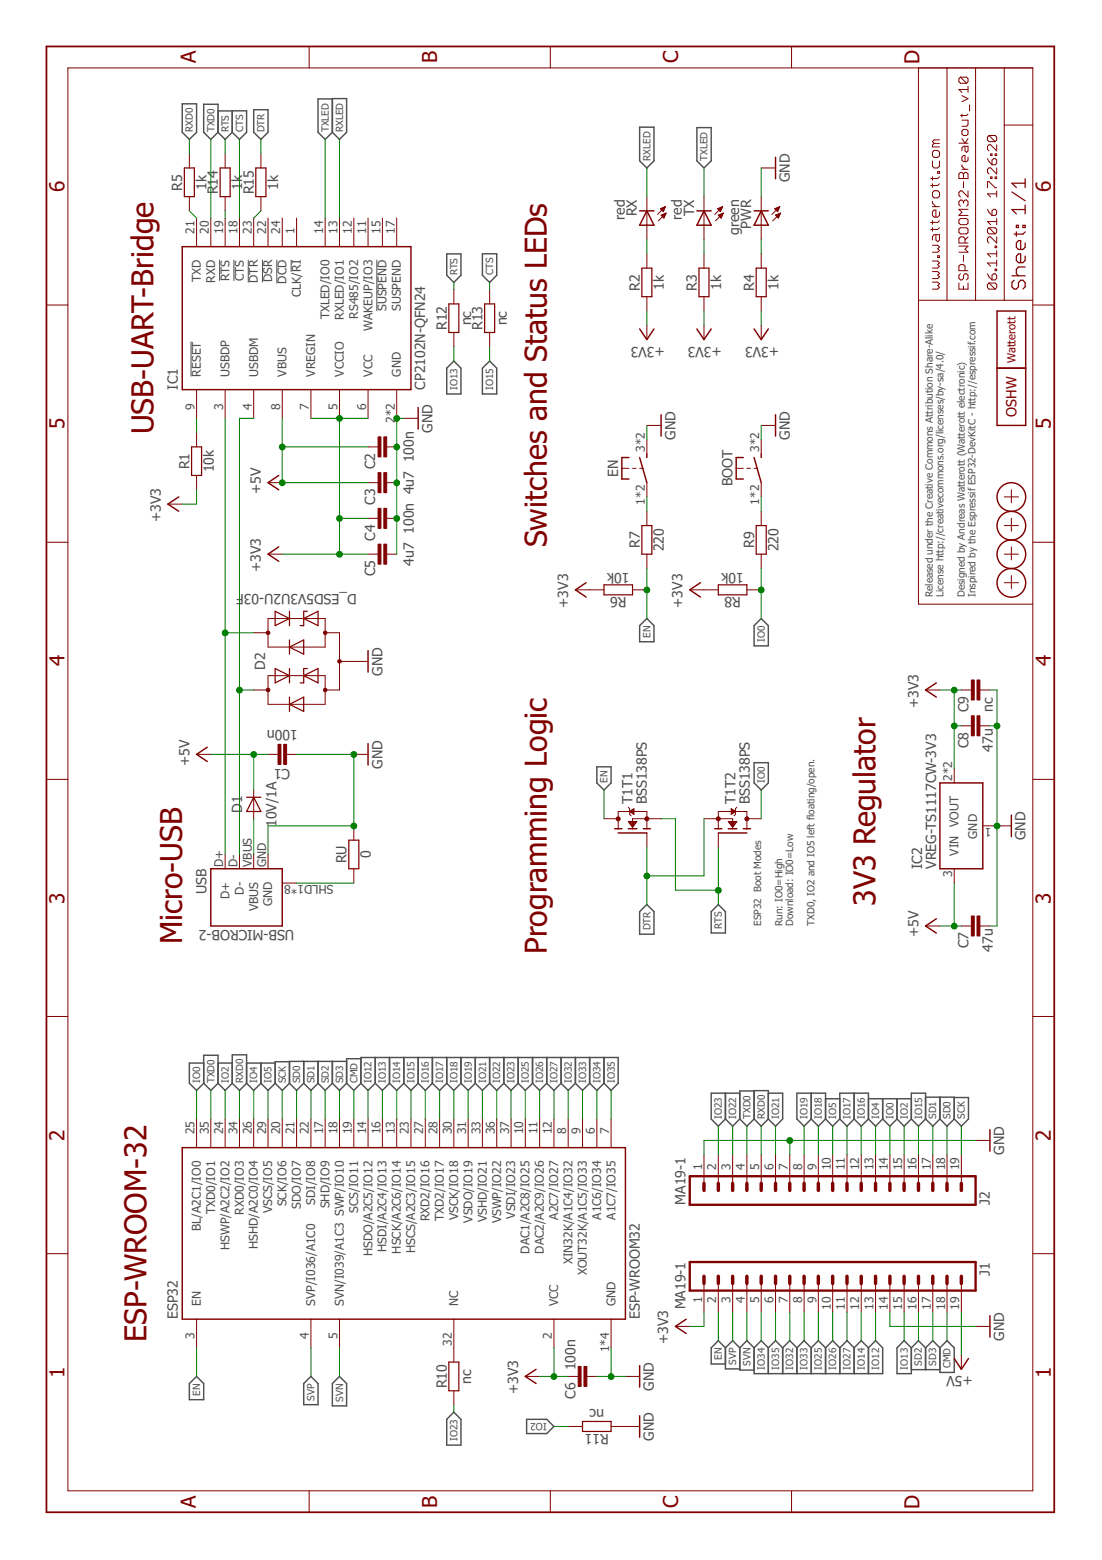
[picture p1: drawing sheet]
<svg xmlns="http://www.w3.org/2000/svg" width="210mm" height="297mm" viewBox="0 0 210 297" stroke-linecap="round" stroke-linejoin="round" font-family="sans-serif">
<defs><g id="words">
<g font-size="5.8" fill="#800000">
<text x="29.3" y="82.7" transform="rotate(-90 29.3 82.7)">USB-UART-Bridge</text>
<text x="104.1" y="104.2" transform="rotate(-90 104.1 104.2)">Switches and Status LEDs</text>
<text x="166.8" y="172.4" transform="rotate(-90 166.8 172.4)">3V3 Regulator</text>
<text x="34.7" y="179.8" transform="rotate(-90 34.7 179.8)">Micro-USB</text>
<text x="104.1" y="181.6" transform="rotate(-90 104.1 181.6)">Programming Logic</text>
<text x="27.9" y="255.5" transform="rotate(-90 27.9 255.5)">ESP-WROOM-32</text>
</g>
<g font-size="3.9" fill="#800000">
<text x="37.3" y="12.1" transform="rotate(-90 37.3 12.1)">A</text>
<text x="83.2" y="12.1" transform="rotate(-90 83.2 12.1)">B</text>
<text x="129.2" y="12.1" transform="rotate(-90 129.2 12.1)">C</text>
<text x="175.1" y="12.2" transform="rotate(-90 175.1 12.2)">D</text>
<text x="12.3" y="36.6" transform="rotate(-90 12.3 36.6)">6</text>
<text x="200.2" y="36.6" transform="rotate(-90 200.2 36.6)">6</text>
<text x="12.3" y="81.7" transform="rotate(-90 12.3 81.7)">5</text>
<text x="200.2" y="81.7" transform="rotate(-90 200.2 81.7)">5</text>
<text x="12.3" y="126.9" transform="rotate(-90 12.3 126.9)">4</text>
<text x="200.2" y="126.9" transform="rotate(-90 200.2 126.9)">4</text>
<text x="12.3" y="172.1" transform="rotate(-90 12.3 172.1)">3</text>
<text x="200.2" y="172.1" transform="rotate(-90 200.2 172.1)">3</text>
<text x="12.3" y="217.2" transform="rotate(-90 12.3 217.2)">2</text>
<text x="200.2" y="217.2" transform="rotate(-90 200.2 217.2)">2</text>
<text x="12.3" y="262.4" transform="rotate(-90 12.3 262.4)">1</text>
<text x="200.2" y="262.4" transform="rotate(-90 200.2 262.4)">1</text>
<text x="37.3" y="287.1" transform="rotate(-90 37.3 287.1)">A</text>
<text x="83.2" y="287.1" transform="rotate(-90 83.2 287.1)">B</text>
<text x="129.2" y="287.1" transform="rotate(-90 129.2 287.1)">C</text>
<text x="175.1" y="287.2" transform="rotate(-90 175.1 287.2)">D</text>
</g>
<g font-size="2.7" fill="#505050">
<text x="150.4" y="34.7" transform="rotate(-90 150.4 34.7)">GND</text>
<text x="34.7" y="36.3" transform="rotate(-90 34.7 36.3)">R5</text>
<text x="39.3" y="36.1" transform="rotate(-90 39.3 36.1)">1k</text>
<text x="41.5" y="37" transform="rotate(-90 41.5 37)">R14</text>
<text x="46.1" y="36.1" transform="rotate(-90 46.1 36.1)">1k</text>
<text x="48.3" y="37" transform="rotate(-90 48.3 37)">R15</text>
<text x="53" y="36.1" transform="rotate(-90 53 36.1)">1k</text>
<text x="119" y="41.9" transform="rotate(-90 119 41.9)">red</text>
<text x="121.3" y="41.2" transform="rotate(-90 121.3 41.2)">RX</text>
<text x="129.9" y="41.9" transform="rotate(-90 129.9 41.9)">red</text>
<text x="132.2" y="41.1" transform="rotate(-90 132.2 41.1)">TX</text>
<text x="140.8" y="44.8" transform="rotate(-90 140.8 44.8)">green</text>
<text x="143.1" y="43.6" transform="rotate(-90 143.1 43.6)">PWR</text>
<text x="121.8" y="55.3" transform="rotate(-90 121.8 55.3)">R2</text>
<text x="126.5" y="55.2" transform="rotate(-90 126.5 55.2)">1k</text>
<text x="132.7" y="55.3" transform="rotate(-90 132.7 55.3)">R3</text>
<text x="137.4" y="55.2" transform="rotate(-90 137.4 55.2)">1k</text>
<text x="143.6" y="55.3" transform="rotate(-90 143.6 55.3)">R4</text>
<text x="148.3" y="55.2" transform="rotate(-90 148.3 55.2)">1k</text>
<text x="85.1" y="62.9" transform="rotate(-90 85.1 62.9)">R12</text>
<text x="89.7" y="62" transform="rotate(-90 89.7 62)">nc</text>
<text x="91.9" y="62.9" transform="rotate(-90 91.9 62.9)">R13</text>
<text x="96.5" y="62" transform="rotate(-90 96.5 62)">nc</text>
<text x="126.6" y="66" transform="rotate(-180 126.6 66)">+3V3</text>
<text x="137.5" y="66" transform="rotate(-180 137.5 66)">+3V3</text>
<text x="148.4" y="66" transform="rotate(-180 148.4 66)">+3V3</text>
<text x="33.9" y="74.2" transform="rotate(-90 33.9 74.2)">IC1</text>
<text x="81" y="74.2" transform="rotate(-90 81 74.2)">CP2102N-QFN24</text>
<text x="82.4" y="82.4" transform="rotate(-90 82.4 82.4)">GND</text>
<text x="128.7" y="83.7" transform="rotate(-90 128.7 83.7)">GND</text>
<text x="150.4" y="83.7" transform="rotate(-90 150.4 83.7)">GND</text>
<text x="36.1" y="89.4" transform="rotate(-90 36.1 89.4)">R1</text>
<text x="40.7" y="89.9" transform="rotate(-90 40.7 89.9)">10k</text>
<text x="71.5" y="89.3" transform="rotate(-90 71.5 89.3)">C2</text>
<text x="78.8" y="88" transform="rotate(-90 78.8 88)">100n</text>
<text x="49.7" y="94.1" transform="rotate(-90 49.7 94.1)">+5V</text>
<text x="117.8" y="90.8" transform="rotate(-90 117.8 90.8)">EN</text>
<text x="139.5" y="92.6" transform="rotate(-90 139.5 92.6)">BOOT</text>
<text x="30.6" y="99.4" transform="rotate(-90 30.6 99.4)">+3V3</text>
<text x="71.5" y="96.1" transform="rotate(-90 71.5 96.1)">C3</text>
<text x="78.8" y="101.6" transform="rotate(-90 78.8 101.6)">100n 4u7</text>
<text x="71.5" y="103" transform="rotate(-90 71.5 103)">C4</text>
<text x="78.8" y="107.7" transform="rotate(-90 78.8 107.7)">4u7</text>
<text x="121.8" y="104.4" transform="rotate(-90 121.8 104.4)">R7</text>
<text x="126.5" y="105" transform="rotate(-90 126.5 105)">220</text>
<text x="143.6" y="104.4" transform="rotate(-90 143.6 104.4)">R9</text>
<text x="148.3" y="105" transform="rotate(-90 148.3 105)">220</text>
<text x="49.7" y="108.9" transform="rotate(-90 49.7 108.9)">+3V3</text>
<text x="67.9" y="113.1" transform="rotate(-180 67.9 113.1)">D_ESD5V3U2U-03F</text>
<text x="71.5" y="109.8" transform="rotate(-90 71.5 109.8)">C5</text>
<text x="119.3" y="113.7" transform="rotate(-180 119.3 113.7)">R6</text>
<text x="119.9" y="109.1" transform="rotate(-180 119.9 109.1)">10k</text>
<text x="141.1" y="113.7" transform="rotate(-180 141.1 113.7)">R8</text>
<text x="141.7" y="109.1" transform="rotate(-180 141.7 109.1)">10k</text>
<text x="108.2" y="115.7" transform="rotate(-90 108.2 115.7)">+3V3</text>
<text x="130" y="115.7" transform="rotate(-90 130 115.7)">+3V3</text>
<text x="50.5" y="127.6" transform="rotate(-90 50.5 127.6)">D2</text>
<text x="72.8" y="128.7" transform="rotate(-90 72.8 128.7)">GND</text>
<text x="174.9" y="134.8" transform="rotate(-90 174.9 134.8)">+3V3</text>
<text x="184.5" y="135.6" transform="rotate(-90 184.5 135.6)">C9</text>
<text x="189.1" y="135.5" transform="rotate(-90 189.1 135.5)">nc</text>
<text x="56.7" y="139" transform="rotate(-180 56.7 139)">100n</text>
<text x="184.5" y="142.4" transform="rotate(-90 184.5 142.4)">C8</text>
<text x="189.1" y="143.1" transform="rotate(-90 189.1 143.1)">47u</text>
<text x="36.1" y="145.8" transform="rotate(-90 36.1 145.8)">+5V</text>
<text x="55.3" y="146.4" transform="rotate(-180 55.3 146.4)">C1</text>
<text x="72.8" y="146.4" transform="rotate(-90 72.8 146.4)">GND</text>
<text x="46.1" y="154.8" transform="rotate(-90 46.1 154.8)">D1</text>
<text x="120.5" y="153.2" transform="rotate(-90 120.5 153.2)">T1T1</text>
<text x="123.2" y="153.2" transform="rotate(-90 123.2 153.2)">BSS138PS</text>
<text x="140.1" y="153.2" transform="rotate(-90 140.1 153.2)">T1T2</text>
<text x="142.8" y="153.2" transform="rotate(-90 142.8 153.2)">BSS138PS</text>
<text x="52.7" y="157.5" transform="rotate(-90 52.7 157.5)">10V/1A</text>
<text x="195.4" y="160" transform="rotate(-90 195.4 160)">GND</text>
<text x="66" y="164.4" transform="rotate(-90 66 164.4)">RU</text>
<text x="70.7" y="163.4" transform="rotate(-90 70.7 163.4)">0</text>
<text x="175.6" y="165.4" transform="rotate(-90 175.6 165.4)">IC2</text>
<text x="178.3" y="165.4" transform="rotate(-90 178.3 165.4)">VREG-TS1117CW-3V3</text>
<text x="39.3" y="170.3" transform="rotate(-90 39.3 170.3)">USB</text>
<text x="56" y="177.1" transform="rotate(-180 56 177.1)">USB-MICROB-2</text>
<text x="174.9" y="178.5" transform="rotate(-90 174.9 178.5)">+5V</text>
<text x="184.5" y="180.6" transform="rotate(-90 184.5 180.6)">C7</text>
<text x="189.1" y="181.2" transform="rotate(-90 189.1 181.2)">47u</text>
<text x="191.3" y="219.9" transform="rotate(-90 191.3 219.9)">GND</text>
<text x="130.6" y="229.4" transform="rotate(-90 130.6 229.4)">MA19-1</text>
<text x="188.6" y="229.4" transform="rotate(-90 188.6 229.4)">J2</text>
<text x="188.6" y="242.9" transform="rotate(-90 188.6 242.9)">J1</text>
<text x="33.9" y="251.2" transform="rotate(-90 33.9 251.2)">ESP32</text>
<text x="121.8" y="251.2" transform="rotate(-90 121.8 251.2)">ESP-WROOM32</text>
<text x="130.6" y="249.3" transform="rotate(-90 130.6 249.3)">MA19-1</text>
<text x="127.3" y="256" transform="rotate(-90 127.3 256)">+3V3</text>
<text x="191.3" y="255.3" transform="rotate(-90 191.3 255.3)">GND</text>
<text x="89.7" y="263.5" transform="rotate(-90 89.7 263.5)">nc</text>
<text x="109.6" y="260.9" transform="rotate(-90 109.6 260.9)">100n</text>
<text x="185.3" y="262.1" transform="rotate(-180 185.3 262.1)">+5V</text>
<text x="85.1" y="264.4" transform="rotate(-90 85.1 264.4)">R10</text>
<text x="98.7" y="265.5" transform="rotate(-90 98.7 265.5)">+3V3</text>
<text x="109.6" y="266.3" transform="rotate(-90 109.6 266.3)">C6</text>
<text x="115.1" y="268.3" transform="rotate(-180 115.1 268.3)">nc</text>
<text x="124.6" y="264.8" transform="rotate(-90 124.6 264.8)">GND</text>
<text x="116" y="273" transform="rotate(-180 116 273)">R11</text>
<text x="124.6" y="274.3" transform="rotate(-90 124.6 274.3)">GND</text>
</g>
<text font-size="2.7" fill="#800000" x="193.6" y="79.4" transform="rotate(-90 193.6 79.4)">OSHW</text>
<g font-size="2.3" fill="#505050">
<text x="37.1" y="44.5" transform="rotate(-90 37.1 44.5)">21</text>
<text x="39.8" y="44.5" transform="rotate(-90 39.8 44.5)">20</text>
<text x="42.5" y="44.5" transform="rotate(-90 42.5 44.5)">19</text>
<text x="45.2" y="44.5" transform="rotate(-90 45.2 44.5)">18</text>
<text x="47.9" y="44.5" transform="rotate(-90 47.9 44.5)">23</text>
<text x="50.7" y="44.5" transform="rotate(-90 50.7 44.5)">22</text>
<text x="53.4" y="44.5" transform="rotate(-90 53.4 44.5)">24</text>
<text x="56.1" y="44.5" transform="rotate(-90 56.1 44.5)">1</text>
<text x="61.6" y="44.5" transform="rotate(-90 61.6 44.5)">14</text>
<text x="64.3" y="44.5" transform="rotate(-90 64.3 44.5)">13</text>
<text x="67" y="44.5" transform="rotate(-90 67 44.5)">12</text>
<text x="69.7" y="44.5" transform="rotate(-90 69.7 44.5)">11</text>
<text x="72.5" y="44.5" transform="rotate(-90 72.5 44.5)">15</text>
<text x="75.2" y="44.5" transform="rotate(-90 75.2 44.5)">17</text>
<text x="38.2" y="53.7" transform="rotate(-90 38.2 53.7)">TXD</text>
<text x="41" y="53.8" transform="rotate(-90 41 53.8)">RXD</text>
<text x="43.7" y="53.5" transform="rotate(-90 43.7 53.5)">RTS</text>
<text x="46.4" y="53.5" transform="rotate(-90 46.4 53.5)">CTS</text>
<text x="49.1" y="53.8" transform="rotate(-90 49.1 53.8)">DTR</text>
<text x="51.9" y="53.8" transform="rotate(-90 51.9 53.8)">DSR</text>
<text x="54.6" y="54" transform="rotate(-90 54.6 54)">DCD</text>
<text x="57.3" y="56.5" transform="rotate(-90 57.3 56.5)">CLK/RI</text>
<text x="73.6" y="59.2" transform="rotate(-90 73.6 59.2)">SUSPEND</text>
<text x="76.4" y="59.2" transform="rotate(-90 76.4 59.2)">SUSPEND</text>
<text x="62.8" y="60.8" transform="rotate(-90 62.8 60.8)">TXLED/IO0</text>
<text x="65.5" y="60.9" transform="rotate(-90 65.5 60.9)">RXLED/IO1</text>
<text x="68.2" y="60.7" transform="rotate(-90 68.2 60.7)">RS485/IO2</text>
<text x="70.9" y="63" transform="rotate(-90 70.9 63)">WAKEUP/IO3</text>
<text x="38.3" y="71.7" transform="rotate(-90 38.3 71.7)">RESET</text>
<text x="43.7" y="71.7" transform="rotate(-90 43.7 71.7)">USBDP</text>
<text x="49.1" y="71.7" transform="rotate(-90 49.1 71.7)">USBDM</text>
<text x="54.6" y="71.7" transform="rotate(-90 54.6 71.7)">VBUS</text>
<text x="60" y="71.7" transform="rotate(-90 60 71.7)">VREGIN</text>
<text x="65.5" y="71.7" transform="rotate(-90 65.5 71.7)">VCCIO</text>
<text x="70.9" y="71.7" transform="rotate(-90 70.9 71.7)">VCC</text>
<text x="76.4" y="71.7" transform="rotate(-90 76.4 71.7)">GND</text>
<text x="37.1" y="78" transform="rotate(-90 37.1 78)">9</text>
<text x="42.5" y="78" transform="rotate(-90 42.5 78)">3</text>
<text x="47.9" y="78" transform="rotate(-90 47.9 78)">4</text>
<text x="53.4" y="78" transform="rotate(-90 53.4 78)">8</text>
<text x="58.8" y="78" transform="rotate(-90 58.8 78)">7</text>
<text x="64.3" y="78" transform="rotate(-90 64.3 78)">5</text>
<text x="69.7" y="78" transform="rotate(-90 69.7 78)">6</text>
<text x="75.2" y="80.5" transform="rotate(-90 75.2 80.5)">2*2</text>
<text x="122.8" y="86.1" transform="rotate(-90 122.8 86.1)">3*2</text>
<text x="144.6" y="86.1" transform="rotate(-90 144.6 86.1)">3*2</text>
<text x="122.8" y="96.1" transform="rotate(-90 122.8 96.1)">1*2</text>
<text x="144.6" y="96.1" transform="rotate(-90 144.6 96.1)">1*2</text>
<text x="181.4" y="148.7" transform="rotate(-90 181.4 148.7)">2*2</text>
<text x="182.6" y="157.4" transform="rotate(-90 182.6 157.4)">VOUT</text>
<text x="186.1" y="159.7" transform="rotate(-90 186.1 159.7)">GND</text>
<text x="188.8" y="157.6" transform="rotate(-180 188.8 157.6)">1</text>
<text x="42.5" y="165" transform="rotate(-90 42.5 165)">D+</text>
<text x="45.2" y="165" transform="rotate(-90 45.2 165)">D-</text>
<text x="47.9" y="165" transform="rotate(-90 47.9 165)">VBUS</text>
<text x="50.7" y="165" transform="rotate(-90 50.7 165)">GND</text>
<text x="181.4" y="167.1" transform="rotate(-90 181.4 167.1)">3</text>
<text x="182.6" y="162.9" transform="rotate(-90 182.6 162.9)">VIN</text>
<text x="43.7" y="171.2" transform="rotate(-90 43.7 171.2)">D+</text>
<text x="46.4" y="170.3" transform="rotate(-90 46.4 170.3)">D-</text>
<text x="49.1" y="173.4" transform="rotate(-90 49.1 173.4)">VBUS</text>
<text x="51.9" y="172.6" transform="rotate(-90 51.9 172.6)">GND</text>
<text x="63.5" y="168.5" transform="rotate(-180 63.5 168.5)">SHLD1*8</text>
<text x="37.1" y="216" transform="rotate(-90 37.1 216)">25</text>
<text x="39.8" y="216" transform="rotate(-90 39.8 216)">35</text>
<text x="42.5" y="216" transform="rotate(-90 42.5 216)">24</text>
<text x="45.2" y="216" transform="rotate(-90 45.2 216)">34</text>
<text x="47.9" y="216" transform="rotate(-90 47.9 216)">26</text>
<text x="50.7" y="216" transform="rotate(-90 50.7 216)">29</text>
<text x="53.4" y="216" transform="rotate(-90 53.4 216)">20</text>
<text x="56.1" y="216" transform="rotate(-90 56.1 216)">21</text>
<text x="58.8" y="216" transform="rotate(-90 58.8 216)">22</text>
<text x="61.6" y="216" transform="rotate(-90 61.6 216)">17</text>
<text x="64.3" y="216" transform="rotate(-90 64.3 216)">18</text>
<text x="67" y="216" transform="rotate(-90 67 216)">19</text>
<text x="69.7" y="216" transform="rotate(-90 69.7 216)">14</text>
<text x="72.5" y="216" transform="rotate(-90 72.5 216)">16</text>
<text x="75.2" y="216" transform="rotate(-90 75.2 216)">13</text>
<text x="77.9" y="216" transform="rotate(-90 77.9 216)">23</text>
<text x="80.6" y="216" transform="rotate(-90 80.6 216)">27</text>
<text x="83.3" y="216" transform="rotate(-90 83.3 216)">28</text>
<text x="86.1" y="216" transform="rotate(-90 86.1 216)">30</text>
<text x="88.8" y="216" transform="rotate(-90 88.8 216)">31</text>
<text x="91.5" y="216" transform="rotate(-90 91.5 216)">33</text>
<text x="94.2" y="216" transform="rotate(-90 94.2 216)">36</text>
<text x="97" y="216" transform="rotate(-90 97 216)">37</text>
<text x="99.7" y="216" transform="rotate(-90 99.7 216)">10</text>
<text x="102.4" y="216" transform="rotate(-90 102.4 216)">11</text>
<text x="105.1" y="216" transform="rotate(-90 105.1 216)">12</text>
<text x="107.8" y="216" transform="rotate(-90 107.8 216)">8</text>
<text x="110.6" y="216" transform="rotate(-90 110.6 216)">9</text>
<text x="113.3" y="216" transform="rotate(-90 113.3 216)">6</text>
<text x="116" y="216" transform="rotate(-90 116 216)">7</text>
<text x="133.7" y="222.8" transform="rotate(-90 133.7 222.8)">1</text>
<text x="136.4" y="222.8" transform="rotate(-90 136.4 222.8)">2</text>
<text x="139.2" y="222.8" transform="rotate(-90 139.2 222.8)">3</text>
<text x="141.9" y="222.8" transform="rotate(-90 141.9 222.8)">4</text>
<text x="144.6" y="222.8" transform="rotate(-90 144.6 222.8)">5</text>
<text x="147.3" y="222.8" transform="rotate(-90 147.3 222.8)">6</text>
<text x="150.1" y="222.8" transform="rotate(-90 150.1 222.8)">7</text>
<text x="152.8" y="222.8" transform="rotate(-90 152.8 222.8)">8</text>
<text x="155.5" y="222.8" transform="rotate(-90 155.5 222.8)">9</text>
<text x="158.2" y="222.8" transform="rotate(-90 158.2 222.8)">10</text>
<text x="160.9" y="222.8" transform="rotate(-90 160.9 222.8)">11</text>
<text x="163.7" y="222.8" transform="rotate(-90 163.7 222.8)">12</text>
<text x="166.4" y="222.8" transform="rotate(-90 166.4 222.8)">13</text>
<text x="169.1" y="222.8" transform="rotate(-90 169.1 222.8)">14</text>
<text x="171.8" y="222.8" transform="rotate(-90 171.8 222.8)">15</text>
<text x="174.6" y="222.8" transform="rotate(-90 174.6 222.8)">16</text>
<text x="177.3" y="222.8" transform="rotate(-90 177.3 222.8)">17</text>
<text x="180" y="222.8" transform="rotate(-90 180 222.8)">18</text>
<text x="182.7" y="222.8" transform="rotate(-90 182.7 222.8)">19</text>
<text x="41" y="231.2" transform="rotate(-90 41 231.2)">TXD0/IO1</text>
<text x="46.4" y="231.3" transform="rotate(-90 46.4 231.3)">RXD0/IO3</text>
<text x="51.9" y="231" transform="rotate(-90 51.9 231)">VSCS/IO5</text>
<text x="54.6" y="229.7" transform="rotate(-90 54.6 229.7)">SCK/IO6</text>
<text x="57.3" y="230.2" transform="rotate(-90 57.3 230.2)">SDO/IO7</text>
<text x="60" y="229.4" transform="rotate(-90 60 229.4)">SDI/IO8</text>
<text x="62.8" y="230.1" transform="rotate(-90 62.8 230.1)">SHD/IO9</text>
<text x="68.2" y="230.9" transform="rotate(-90 68.2 230.9)">SCS/IO11</text>
<text x="81.8" y="232.6" transform="rotate(-90 81.8 232.6)">RXD2/IO16</text>
<text x="84.5" y="232.5" transform="rotate(-90 84.5 232.5)">TXD2/IO17</text>
<text x="87.3" y="232.3" transform="rotate(-90 87.3 232.3)">VSCK/IO18</text>
<text x="90" y="232.8" transform="rotate(-90 90 232.8)">VSDO/IO19</text>
<text x="92.7" y="232.7" transform="rotate(-90 92.7 232.7)">VSHD/IO21</text>
<text x="95.4" y="233" transform="rotate(-90 95.4 233)">VSWP/IO22</text>
<text x="98.2" y="232" transform="rotate(-90 98.2 232)">VSDI/IO23</text>
<text x="106.3" y="232.2" transform="rotate(-90 106.3 232.2)">A2C7/IO27</text>
<text x="114.5" y="232.2" transform="rotate(-90 114.5 232.2)">A1C6/IO34</text>
<text x="117.2" y="232.2" transform="rotate(-90 117.2 232.2)">A1C7/IO35</text>
<text x="38.2" y="234.4" transform="rotate(-90 38.2 234.4)">BL/A2C1/IO0</text>
<text x="43.7" y="238.1" transform="rotate(-90 43.7 238.1)">HSWP/A2C2/IO2</text>
<text x="49.1" y="237.8" transform="rotate(-90 49.1 237.8)">HSHD/A2C0/IO4</text>
<text x="70.9" y="239.2" transform="rotate(-90 70.9 239.2)">HSDO/A2C5/IO12</text>
<text x="73.6" y="238.4" transform="rotate(-90 73.6 238.4)">HSDI/A2C4/IO13</text>
<text x="76.4" y="238.7" transform="rotate(-90 76.4 238.7)">HSCK/A2C6/IO14</text>
<text x="79.1" y="238.7" transform="rotate(-90 79.1 238.7)">HSCS/A2C3/IO15</text>
<text x="100.9" y="238.7" transform="rotate(-90 100.9 238.7)">DAC1/A2C8/IO25</text>
<text x="103.6" y="238.7" transform="rotate(-90 103.6 238.7)">DAC2/A2C9/IO26</text>
<text x="109" y="240.8" transform="rotate(-90 109 240.8)">XIN32K/A1C4/IO32</text>
<text x="111.8" y="242.8" transform="rotate(-90 111.8 242.8)">XOUT32K/A1C5/IO33</text>
<text x="38.3" y="248.7" transform="rotate(-90 38.3 248.7)">EN</text>
<text x="60" y="248.7" transform="rotate(-90 60 248.7)">SVP/I036/A1C0</text>
<text x="65.5" y="248.7" transform="rotate(-90 65.5 248.7)">SVN/I039/A1C3 SWP/IO10</text>
<text x="87.3" y="248.7" transform="rotate(-90 87.3 248.7)">NC</text>
<text x="106.3" y="248.7" transform="rotate(-90 106.3 248.7)">VCC</text>
<text x="117.2" y="248.7" transform="rotate(-90 117.2 248.7)">GND</text>
<text x="133.7" y="248.2" transform="rotate(-90 133.7 248.2)">1</text>
<text x="136.4" y="248.2" transform="rotate(-90 136.4 248.2)">2</text>
<text x="139.2" y="248.2" transform="rotate(-90 139.2 248.2)">3</text>
<text x="141.9" y="248.2" transform="rotate(-90 141.9 248.2)">4</text>
<text x="144.6" y="248.2" transform="rotate(-90 144.6 248.2)">5</text>
<text x="147.3" y="248.2" transform="rotate(-90 147.3 248.2)">6</text>
<text x="150.1" y="248.2" transform="rotate(-90 150.1 248.2)">7</text>
<text x="152.8" y="248.2" transform="rotate(-90 152.8 248.2)">8</text>
<text x="155.5" y="248.2" transform="rotate(-90 155.5 248.2)">9</text>
<text x="158.2" y="249.4" transform="rotate(-90 158.2 249.4)">10</text>
<text x="160.9" y="249.4" transform="rotate(-90 160.9 249.4)">11</text>
<text x="163.7" y="249.4" transform="rotate(-90 163.7 249.4)">12</text>
<text x="166.4" y="249.4" transform="rotate(-90 166.4 249.4)">13</text>
<text x="169.1" y="249.4" transform="rotate(-90 169.1 249.4)">14</text>
<text x="171.8" y="249.4" transform="rotate(-90 171.8 249.4)">15</text>
<text x="174.6" y="249.4" transform="rotate(-90 174.6 249.4)">16</text>
<text x="177.3" y="249.4" transform="rotate(-90 177.3 249.4)">17</text>
<text x="180" y="249.4" transform="rotate(-90 180 249.4)">18</text>
<text x="182.7" y="249.4" transform="rotate(-90 182.7 249.4)">19</text>
<text x="37.1" y="255" transform="rotate(-90 37.1 255)">3</text>
<text x="58.8" y="255" transform="rotate(-90 58.8 255)">4</text>
<text x="64.3" y="255" transform="rotate(-90 64.3 255)">5</text>
<text x="86.1" y="256.2" transform="rotate(-90 86.1 256.2)">32</text>
<text x="105.1" y="255" transform="rotate(-90 105.1 255)">2</text>
<text x="116" y="257.5" transform="rotate(-90 116 257.5)">1*4</text>
</g>
<text font-size="2.1" fill="#800000" x="193.4" y="69.1" transform="rotate(-90 193.4 69.1)">Watterott</text>
<g font-size="1.9" fill="#505050">
<text x="36.8" y="25.2" transform="rotate(-90 36.8 25.2)">RXD0</text>
<text x="40.8" y="25.2" transform="rotate(-90 40.8 25.2)">TXD0</text>
<text x="43.6" y="25.2" transform="rotate(-90 43.6 25.2)">RTS</text>
<text x="46.3" y="25.2" transform="rotate(-90 46.3 25.2)">CTS</text>
<text x="50.4" y="25.2" transform="rotate(-90 50.4 25.2)">DTR</text>
<text x="62.6" y="25.2" transform="rotate(-90 62.6 25.2)">TXLED</text>
<text x="65.3" y="25.2" transform="rotate(-90 65.3 25.2)">RXLED</text>
<text x="123.9" y="30.6" transform="rotate(-90 123.9 30.6)">RXLED</text>
<text x="134.8" y="30.6" transform="rotate(-90 134.8 30.6)">TXLED</text>
<text x="87.1" y="52.4" transform="rotate(-90 87.1 52.4)">RTS</text>
<text x="93.9" y="52.4" transform="rotate(-90 93.9 52.4)">CTS</text>
<text x="87.1" y="74.3" transform="rotate(-90 87.1 74.3)">IO13</text>
<text x="93.9" y="74.3" transform="rotate(-90 93.9 74.3)">IO15</text>
<text x="177.7" y="113.7" transform="rotate(-90 177.7 113.7)">Released under the Creative Commons At ribution Share-Alike</text>
<text x="179.7" y="113.7" transform="rotate(-90 179.7 113.7)">License http://creativecommons.org/licenses/by-sa/4.0/</text>
<text x="183.8" y="113.7" transform="rotate(-90 183.8 113.7)">Designed by Andreas Watterott (Watterott electronic)</text>
<text x="185.8" y="113.7" transform="rotate(-90 185.8 113.7)">Inspired by the Espressif ESP32-DevKitC - http://espressif.com</text>
<text x="123.9" y="121.5" transform="rotate(-90 123.9 121.5)">EN</text>
<text x="145.7" y="122.2" transform="rotate(-90 145.7 122.2)">IO0</text>
<text x="115.7" y="149.1" transform="rotate(-90 115.7 149.1)">EN</text>
<text x="145.7" y="149.1" transform="rotate(-90 145.7 149.1)">IO0</text>
<text x="123.9" y="177.1" transform="rotate(-90 123.9 177.1)">DTR</text>
<text x="137.5" y="176.9" transform="rotate(-90 137.5 176.9)">RTS</text>
<text x="145" y="176.3" transform="rotate(-90 145 176.3)">ESP32 Boot Modes</text>
<text x="149" y="176.3" transform="rotate(-90 149 176.3)">Run: IO0=High</text>
<text x="151.1" y="176.3" transform="rotate(-90 151.1 176.3)">Download: IO0=Low</text>
<text x="155.1" y="176.3" transform="rotate(-90 155.1 176.3)">TXD0, IO2 and IO5 left floating/open.</text>
<text x="38.1" y="206.3" transform="rotate(-90 38.1 206.3)">IO0</text>
<text x="40.8" y="206.3" transform="rotate(-90 40.8 206.3)">TXD0</text>
<text x="43.6" y="206.3" transform="rotate(-90 43.6 206.3)">IO2</text>
<text x="46.3" y="206.3" transform="rotate(-90 46.3 206.3)">RXD0</text>
<text x="49" y="206.3" transform="rotate(-90 49 206.3)">IO4</text>
<text x="51.7" y="206.3" transform="rotate(-90 51.7 206.3)">IO5</text>
<text x="54.5" y="206.3" transform="rotate(-90 54.5 206.3)">SCK</text>
<text x="57.2" y="206.3" transform="rotate(-90 57.2 206.3)">SD0</text>
<text x="59.9" y="206.3" transform="rotate(-90 59.9 206.3)">SD1</text>
<text x="62.6" y="206.3" transform="rotate(-90 62.6 206.3)">SD2</text>
<text x="65.3" y="206.3" transform="rotate(-90 65.3 206.3)">SD3</text>
<text x="68.1" y="206.3" transform="rotate(-90 68.1 206.3)">CMD</text>
<text x="70.8" y="206.3" transform="rotate(-90 70.8 206.3)">IO12</text>
<text x="73.5" y="206.3" transform="rotate(-90 73.5 206.3)">IO13</text>
<text x="76.2" y="206.3" transform="rotate(-90 76.2 206.3)">IO14</text>
<text x="79" y="206.3" transform="rotate(-90 79 206.3)">IO15</text>
<text x="81.7" y="206.3" transform="rotate(-90 81.7 206.3)">IO16</text>
<text x="84.4" y="206.3" transform="rotate(-90 84.4 206.3)">IO17</text>
<text x="87.1" y="206.3" transform="rotate(-90 87.1 206.3)">IO18</text>
<text x="89.9" y="206.3" transform="rotate(-90 89.9 206.3)">IO19</text>
<text x="92.6" y="206.3" transform="rotate(-90 92.6 206.3)">IO21</text>
<text x="95.3" y="206.3" transform="rotate(-90 95.3 206.3)">IO22</text>
<text x="98" y="206.3" transform="rotate(-90 98 206.3)">IO23</text>
<text x="100.7" y="206.3" transform="rotate(-90 100.7 206.3)">IO25</text>
<text x="103.5" y="206.3" transform="rotate(-90 103.5 206.3)">IO26</text>
<text x="106.2" y="206.3" transform="rotate(-90 106.2 206.3)">IO27</text>
<text x="108.9" y="206.3" transform="rotate(-90 108.9 206.3)">IO32</text>
<text x="111.6" y="206.3" transform="rotate(-90 111.6 206.3)">IO33</text>
<text x="114.4" y="206.3" transform="rotate(-90 114.4 206.3)">IO34</text>
<text x="117.1" y="206.3" transform="rotate(-90 117.1 206.3)">IO35</text>
<text x="137.5" y="213.1" transform="rotate(-90 137.5 213.1)">IO23</text>
<text x="140.2" y="213.1" transform="rotate(-90 140.2 213.1)">IO22</text>
<text x="142.9" y="213.1" transform="rotate(-90 142.9 213.1)">TXD0</text>
<text x="145.7" y="213.1" transform="rotate(-90 145.7 213.1)">RXD0</text>
<text x="148.4" y="213.1" transform="rotate(-90 148.4 213.1)">IO21</text>
<text x="153.8" y="213.1" transform="rotate(-90 153.8 213.1)">IO19</text>
<text x="156.6" y="213.1" transform="rotate(-90 156.6 213.1)">IO18</text>
<text x="159.3" y="213.1" transform="rotate(-90 159.3 213.1)">IO5</text>
<text x="162" y="213.1" transform="rotate(-90 162 213.1)">IO17</text>
<text x="164.7" y="213.1" transform="rotate(-90 164.7 213.1)">IO16</text>
<text x="167.5" y="213.1" transform="rotate(-90 167.5 213.1)">IO4</text>
<text x="170.2" y="213.1" transform="rotate(-90 170.2 213.1)">IO0</text>
<text x="172.9" y="213.1" transform="rotate(-90 172.9 213.1)">IO2</text>
<text x="175.6" y="213.1" transform="rotate(-90 175.6 213.1)">IO15</text>
<text x="178.3" y="213.1" transform="rotate(-90 178.3 213.1)">SD1</text>
<text x="181.1" y="213.1" transform="rotate(-90 181.1 213.1)">SD0</text>
<text x="183.8" y="213.1" transform="rotate(-90 183.8 213.1)">SCK</text>
<text x="137.5" y="259" transform="rotate(-90 137.5 259)">EN</text>
<text x="140.2" y="259.9" transform="rotate(-90 140.2 259.9)">SVP</text>
<text x="142.9" y="260.1" transform="rotate(-90 142.9 260.1)">SVN</text>
<text x="145.7" y="260.8" transform="rotate(-90 145.7 260.8)">IO34</text>
<text x="148.4" y="260.8" transform="rotate(-90 148.4 260.8)">IO35</text>
<text x="151.1" y="260.8" transform="rotate(-90 151.1 260.8)">IO32</text>
<text x="153.8" y="260.8" transform="rotate(-90 153.8 260.8)">IO33</text>
<text x="156.6" y="260.8" transform="rotate(-90 156.6 260.8)">IO25</text>
<text x="159.3" y="260.8" transform="rotate(-90 159.3 260.8)">IO26</text>
<text x="162" y="260.8" transform="rotate(-90 162 260.8)">IO27</text>
<text x="164.7" y="260.8" transform="rotate(-90 164.7 260.8)">IO14</text>
<text x="167.4" y="260.8" transform="rotate(-90 167.4 260.8)">IO12</text>
<text x="172.9" y="260.8" transform="rotate(-90 172.9 260.8)">IO13</text>
<text x="175.6" y="260" transform="rotate(-90 175.6 260)">SD2</text>
<text x="178.3" y="260" transform="rotate(-90 178.3 260)">SD3</text>
<text x="181.1" y="260.5" transform="rotate(-90 181.1 260.5)">CMD</text>
<text x="38.1" y="265.8" transform="rotate(-90 38.1 265.8)">EN</text>
<text x="59.9" y="266.7" transform="rotate(-90 59.9 266.7)">SVP</text>
<text x="65.3" y="266.9" transform="rotate(-90 65.3 266.9)">SVN</text>
<text x="87.1" y="274.4" transform="rotate(-90 87.1 274.4)">IO23</text>
<text x="104.1" y="270.9" transform="rotate(-180 104.1 270.9)">IO2</text>
</g>
</g></defs>
<path d="M41.8 49.5v4M44.6 49.5v4M47.3 49.5v4.3M50 49.5v4.3M52.7 49.5v4.5M55.5 49.5v2.3M71.8 49.5v9.7M36.4 65v6.7" fill="none" stroke="#505050" stroke-width=".19"/>
<g fill="none" stroke="#505050" stroke-width=".28">
<path d="M34.7 19.8h2.7v5.4l-1.3 1.3-1.4-1.3zM38.8 19.9h2.7v5.3l-1.3 1.3-1.4-1.3zM63.3 18.8h2.7v6.4l-1.3 1.3-1.4-1.3zM63.3 18.8h-2.7v6.4l1.3 1.3 1.4-1.3M41.5 25.2l1.4 1.3 1.3-1.3M41.5 21.1h2.7M44.2 21.1h2.8v4.1l-1.4 1.3-1.4-1.3zM48.3 20.9h2.8v4.3l-1.4 1.3-1.4-1.3zM121.8 24.2h2.8v6.4l-1.4 1.4-1.4-1.4zM132.7 24.3h2.8v6.3l-1.4 1.4-1.4-1.4zM85.1 48.3h2.7v4.1l-1.4 1.4-1.3-1.4zM91.9 48.3h2.7v4.1l-1.3 1.4-1.4-1.4z"/>
<path d="M85.1 70.1l1.3-1.4 1.4 1.4v4.9h-2.7zM91.9 70.1l1.4-1.4 1.3 1.4v4.9h-2.7zM121.8 119.1l1.4-1.3 1.4 1.3v3.1h-2.8zM145 117.8l1.3 1.3v3.9h-2.7v-3.9zM113.7 146h2.7v3.1l-1.4 1.3-1.3-1.3zM143.6 145.2h2.7v3.9l-1.3 1.3-1.4-1.3zM121.8 173.6l1.4-1.4 1.4 1.4v4.3h-2.8zM136.8 172.2l1.4 1.4v4.1h-2.7v-4.1zM38.8 206.3v-5.4h2.7v5.4M38.8 202.4h-2.7v3.9l1.3 1.3 1.4-1.3M38.8 206.3l1.4 1.3 1.3-1.3M41.5 202.4h2.7"/>
<path d="M41.5 206.3l1.4 1.3 1.3-1.3M44.2 206.3l1.4 1.3 1.4-1.3M44.2 206.3v-5.4h2.8v5.4M47 202.4h5.4M47 206.3l1.3 1.3 1.4-1.3M49.7 206.3l1.4 1.3 1.3-1.3M49.7 202.4v3.9M52.4 206.3l1.4 1.3 1.3-1.3M55.1 202.2h-2.7v4.1M55.1 206.3l1.4 1.3 1.3-1.3M57.8 202.1v4.2M57.8 206.3l1.4 1.3 1.4-1.3"/>
<path d="M60.6 202.1v4.2M60.6 206.3l1.3 1.3 1.4-1.3M63.3 202.1v4.2M63.3 206.3l1.4 1.3 1.3-1.3M66 202.1h-10.9v4.2M66 206.3l1.4 1.3 1.3-1.3M68.7 201.6h-2.7v4.7M68.7 206.3v-4.9h49.1v4.9l-1.4 1.3-1.4-1.3M68.7 206.3l1.4 1.3 1.4-1.3M71.5 201.4v4.9M71.5 206.3l1.3 1.3 1.4-1.3M74.2 206.3l1.4 1.3 1.3-1.3"/>
<path d="M74.2 201.4v4.9M76.9 201.4v4.9M76.9 206.3l1.4 1.3 1.4-1.3M79.7 206.3l1.3 1.3 1.4-1.3M79.7 201.4v4.9M82.4 206.3l1.3 1.3 1.4-1.3M82.4 201.4v4.9M85.1 201.4v4.9M85.1 206.3l1.3 1.3 1.4-1.3M87.8 201.4v4.9M87.8 206.3l1.4 1.3 1.3-1.3M90.5 206.3l1.4 1.3 1.4-1.3"/>
<path d="M90.5 201.4v4.9M93.3 206.3l1.3 1.3 1.4-1.3M93.3 201.4v4.9M96 206.3l1.3 1.3 1.4-1.3M96 201.4v4.9M98.7 206.3l1.4 1.3 1.3-1.3M98.7 201.4v4.9M101.4 201.4v4.9M101.4 206.3l1.4 1.3 1.3-1.3M104.1 201.4v4.9M104.1 206.3l1.4 1.3 1.4-1.3M106.9 206.3l1.3 1.3 1.4-1.3"/>
<path d="M106.9 201.4v4.9M109.6 201.4v4.9M109.6 206.3l1.4 1.3 1.3-1.3M112.3 206.3l1.4 1.3 1.3-1.3M112.3 201.4v4.9M115 201.4v4.9M138.2 208.2v4.9M138.2 213.1l1.4 1.3 1.3-1.3M140.9 208.2h-5.4v4.9l1.3 1.3 1.4-1.3M140.9 213.1l1.4 1.3 1.3-1.3M143.6 207.7h-2.7v5.4M143.6 213.1v-5.4h2.7v5.4"/>
<path d="M143.6 213.1l1.4 1.3 1.3-1.3M146.3 208.2h2.8v4.9l-1.4 1.3-1.4-1.3M154.5 213.1l-1.3 1.3-1.4-1.3v-4.9h5.4v4.9M154.5 208.2v4.9M154.5 213.1l1.4 1.3 1.3-1.3M157.2 213.1l1.4 1.3 1.4-1.3M157.2 209.2h2.8M160 213.1v-4.9h5.4v4.9M160 213.1l1.3 1.3 1.4-1.3M162.7 208.2v4.9M162.7 213.1l1.3 1.3 1.4-1.3M165.4 209.2h8.2"/>
<path d="M165.4 213.1l1.4 1.3 1.3-1.3M168.1 209.2v3.9M168.1 213.1l1.4 1.3 1.4-1.3M170.9 209.2v3.9M170.9 213.1l1.3 1.3 1.4-1.3M173.6 213.1v-4.9h2.7v4.9M173.6 213.1l1.3 1.3 1.4-1.3M176.3 208.9h5.5v4.2M176.3 213.1l1.4 1.3 1.3-1.3M179 213.1l1.4 1.3 1.4-1.3M179 208.9v4.2M181.8 209h2.7v4.1l-1.4 1.3-1.3-1.3"/>
<path d="M138.2 256.6l-1.4-1.3-1.3 1.3v3.1h2.7M138.2 256.6v4h2.7M138.2 256.6l1.4-1.3 1.3 1.3M140.9 256.6v4.3h2.7M140.9 256.6l1.4-1.3 1.3 1.3M143.6 256.6l1.4-1.3 1.3 1.3M143.6 256.6v5h24.5v-5l-1.3-1.3-1.4 1.3M146.3 256.6v5M146.3 256.6l1.4-1.3 1.4 1.3M149.1 256.6v5M149.1 256.6l1.3-1.3 1.4 1.3M151.8 256.6v5"/>
<path d="M151.8 256.6l1.4-1.3 1.3 1.3M154.5 256.6v5M154.5 256.6l1.4-1.3 1.3 1.3M157.2 256.6v5M157.2 256.6l1.4-1.3 1.4 1.3M160 256.6v5M160 256.6l1.3-1.3 1.4 1.3M162.7 256.6v5M162.7 256.6l1.3-1.3 1.4 1.3M165.4 256.6v5M172.2 255.3l1.4 1.3v5h-2.7v-5zM173.6 256.6l1.3-1.3 1.4 1.3"/>
<path d="M176.3 256.6v4.2M176.3 256.6l1.4-1.3 1.3 1.3M180.4 255.3l1.4 1.3v4.7h-2.8v-4.7zM36.1 263.4l1.3-1.3 1.4 1.3v3.1h-2.7zM57.8 263.4l1.4-1.3 1.4 1.3v4.1h-2.8zM64.7 262.1l1.3 1.3v4.3h-2.7v-4.3zM86.4 268.9l1.4 1.4v4.9h-2.7v-4.9zM100.3 270.3h3.8l1.4 1.3-1.4 1.4h-3.8zM173.6 260.8h5.4"/>
</g>
<g fill="none" stroke="#800000" stroke-width=".19">
<path d="M12.9 12.9h183.8v271h-183.8zM58.9 8.8v4.1M104.8 8.8v4.1M150.8 8.8v4.1M174.9 12.9v102.1h21.8M180.4 12.9v44.3M182.9 14.7l-.3 .3v.6l.3 .3h1.2M182.9 14.7h1.2l.3 .3v.6l-.3 .3M182.9 14.7l1.2 1.2M183.2 18.2l1.2 .6-1.2 .6M184.4 16.4v1.2M184.4 17h-1.8l.6 .6"/>
<path d="M184.7 20v1.1M185.8 12.9v44.3M191.3 12.9v44.3M36.1 29.3v2.7M36.1 37.4v2.8M42.9 29.3v2.7M42.9 37.4v2.8M49.7 29.3v2.7M49.7 37.4v2.8M123.2 37.4v8.2M125.8 39.8l.9-.5-.4 1zM125.9 39.7v.2"/>
<path d="M126 39.6v.4M126.2 39.6v.5M126.3 39.5v.8M126.4 39.5v.5M126.6 39.4v.4M126.7 39.4h.1M126.7 39.3l-1.5 1.5M134.1 37.4v8.2M136.7 39.8l.5 .5M136.7 39.8h.1M136.8 39.7v.2M137 39.6v.4"/>
<path d="M137.1 39.6v.6M137.2 39.5v.8M137.4 39.5v.5M137.5 39.4v.3M137.6 39.3v.1M137.6 39.3l-1.5 1.5M137.6 39.3l-.4 1M137.6 39.3l-.9 .5M145 32h2.7M145 37.4v8.2M147.6 39.8l.9-.5-.4 1zM147.6 39.7v.1"/>
<path d="M147.8 39.7v.2M147.9 39.6v.5M148 39.6v.6M148.2 39.5v.7M148.3 39.5v.4M148.4 39.4v.2M148.5 39.3l-1.5 1.5M177.6 30.6v1l.3 .4h.7l.3-.4v-1M177.6 33.7v.6M177.6 35v.7M177.6 38.3v.4l.7 .6M177.6 39.3h1.3"/>
<path d="M177.9 36.3h.7l.3 .4v.6l-.3 .4h-.7l-.3-.4v-.6zM177.9 27.3h1M177.9 28.6h.7l.3 .4v.7l-.3 .3h-.7l-.3-.3v-.7zM177.9 27.3l-.3 .3v.4h1.3M178.6 32.7h.3v.3h-.3zM178.9 33.7l-.3 .3h-1.3M178.9 35l-.3 .3h-1.3M178.9 26.6h-1l-.3 .4 .3 .3M182.6 33.1l.3-.3h.3l.3 .3 .3-.3h.3l.3 .3v.9h-1.8zM182.6 27.3h1.8M183.2 22.9h1.2v.8l-.3 .3h-.9M183.2 24.9l.3-.3h.6l.3 .3v.6l-.3 .3h-.6l-.3-.3z"/>
<path d="M183.2 32.2h1.2M183.2 31.4v.3l.6 .5M183.2 21.7v.6M183.2 26.4l.6 .9 .6-.9M183.5 38.4l-.3-.3h-.3l-.3 .3v.6l.3 .3M183.5 38.4l.3-.3h.3l.3 .3v.6l-.3 .3M183.5 33.1v.9M183.5 34.6v1.2M183.5 38.4v.3M183.8 27.9v.8l.3 .3 .3-.3v-.8h-.9l-.3 .3v.5M184.4 36.3v1.2l-1.2-1.2h-.3l-.3 .3v.6l.3 .3M184.4 29.9v.6l-.3 .3h-.6l-.3-.3v-.6l.3-.3h.3v1.2"/>
<path d="M184.4 39.9h-1.8l.6 .5-.6 .6h1.8M184.4 21.7l-.3 .3h-1.2M188.1 35.8v-1.2h.3l1.1 1.2h.3M188.1 39.9l.3 .5 .6 .6M188.1 30.2l.3 .6 .6 .6M188.4 25.8h1.1l.3 .3v.6l-.3 .3M188.4 25.8l-.3 .3v.6l.3 .3h1.1M188.4 25.8l1.1 1.2M188.7 33.7h.3v.3h-.3zM188.7 29.3h.3v.3h-.3zM189 30.5l.3-.3h.2l.3 .3v.6l-.3 .3h-.5zM189.5 33.7h.3v.3h-.3z"/>
<path d="M189.5 29.3h.3v.3h-.3zM189.8 27.6v1.1l-1.1-1.1h-.3l-.3 .3v.5l.3 .3M189.8 32v1.1l-1.1-1.1h-.3l-.3 .2v.6l.3 .3M189.8 36.3v1.2M189.8 36.9h-1.7l.6 .6M191.3 23.8h5.4M8.8 58.1h4.1M37.4 41.5v5.5M40.2 41.5v5.5M42.9 41.5v5.5M45.6 41.5v5.5M48.3 41.5v5.5"/>
<path d="M51.1 41.5v5.5M53.8 41.5v5.5M56.5 41.5v5.5M61.9 41.5v5.5M64.7 41.5v5.5M67.4 41.5v5.5M70.1 41.5v5.5M72.8 41.5v5.5M75.6 41.5v5.5M86.4 55.1v2.8M93.3 55.1v2.8M123.2 48.3v2.8"/>
<path d="M123.2 56.5v2.7M125.9 41l1-.4-.4 .9zM126 40.9v.2M126.2 40.9v.3M126.3 40.8v.6M126.4 40.8v.7M126.6 40.7v.6M126.7 40.6v.4M126.8 40.6v.1M126.9 40.6l-1.5 1.5M134.1 48.3v2.8M134.1 56.5v2.7"/>
<path d="M136.8 41h.1M137 40.9v.2M137.1 40.9v.4M137.2 40.8v.6M137.4 40.7v.8M137.5 40.7v.5M137.6 40.6v.3M137.8 40.6h.1M137.8 40.6l-1.5 1.5M137.8 40.6l-.4 .9M137.8 40.6l-1 .4 .6 .5M145 48.3v2.8"/>
<path d="M145 56.5v2.7M147.7 41l1-.4-.4 .9zM147.8 41h.1M147.9 40.9v.3M148 40.9v.4M148.2 40.8v.6M148.3 40.7v.7M148.4 40.7v.4M148.5 40.6v.2M148.7 40.6l-1.5 1.5M174.9 57.2h21.8M177.6 53.7h1l.3 .3-.3 .4 .3 .3-.3 .4h-1"/>
<path d="M177.6 46.7h1l.3 .3-.3 .4 .3 .3-.3 .3h-1M177.6 51.7h1l.3 .3-.3 .4 .3 .3-.3 .3h-1M177.6 49.7h1l.3 .3-.3 .4 .3 .3-.3 .3h-1M177.6 42v.7M177.6 43.3v.7M178.3 44.7v1l.3 .3 .3-.3v-1h-1l-.3 .3v.7M178.6 48.7h.3v.3h-.3zM178.9 42l-.3 .4h-1.3M178.9 40.3v.7l-.3 .3h-.7l-.3-.3v-.7l.3-.3h.4v1.3M178.9 43.3l-.3 .4h-1.3M182.6 41.9l.3-.3h1.2l.3 .3v.6l-.3 .3h-1.2l-.3-.3zM182.6 43.6l.3-.2h1.2l.3 .2v.6l-.3 .3h-1.2l-.3-.3z"/>
<path d="M182.6 53.9v1.2h1.8v-1.2M182.6 46.9h1.8l-.6 .6 .6 .5h-1.8M182.9 52.1l-.3 .3v.6l.3 .3h.3l.3-.3v-.6l.3-.3h.3l.3 .3v.6l-.3 .3M183.5 48.6v1.2M183.5 54.5v.6M183.8 46.3v-.9l-.3-.3h-.6l-.3 .3v.9h1.8M183.8 51.5v-.8l-.3-.3h-.6l-.3 .3v.8h1.8M184.4 45.1l-.6 .6M188.1 52.1l.3 .6 .6 .6M188.4 53.9l-.3 .3v.6l.3 .3h1.1M188.4 43.4l-.3 .2v.6l.3 .3h1.1M188.4 43.4h1.1l.3 .2v.6l-.3 .3"/>
<path d="M188.4 53.9h1.1l.3 .3v.6l-.3 .3M188.4 53.9l1.1 1.2M188.4 43.4l1.1 1.1M189 52.4l.3-.3h.2l.3 .3v.6l-.3 .3h-.5zM189 40.1l.3-.2h.2l.3 .2v.6l-.3 .3h-.5zM189.5 51.2h.3v.3h-.3zM189.5 46.9h.3v.3h-.3zM189.8 45.1v1.2l-1.1-1.2h-.3l-.3 .3v.6l.3 .3M189.8 41.6v1.2M189.8 47.8v1.1M189.8 49.5v1.2M189.8 50.1h-1.7l.6 .6"/>
<path d="M189.8 48.3h-1.7l.6 .6M189.8 42.2h-1.7l.6 .6M196.7 58.1h4.1M37.4 74.2v5.5M42.9 74.2v5.5M48.3 74.2v5.5M53.8 74.2v5.5M59.2 74.2v5.5M64.7 74.2v5.5M70.1 74.2v5.5M75.6 74.2v5.5M76.9 79.7h2.8"/>
<path d="M86.4 63.3v2.7M93.3 63.3v2.7M123.2 61.9v2.8M134.1 61.9v2.8M145 61.9v2.8M32 96h2.7M37.4 82.4v2.7M37.4 90.5v2.8M51.1 91.9h2.7M70.1 91.9h1.9M70.1 85.1h1.9M70.1 98.7h1.9"/>
<path d="M73.7 91.9h1.9M73.7 85.1h1.9M73.7 98.7h1.9M118.4 89.2h1.4M120.5 89.2h.7M121.8 89.2h.7M123.2 83.7v2.7M123.2 91.9v2.7M123.2 97.3v2.8M123.2 81h2.7M140.2 89.2h1.4M142.3 89.2h.6"/>
<path d="M143.6 89.2h.7M145 83.7v2.7M145 91.9v2.7M145 97.3v2.8M145 81h2.7M191.3 94.6h2.7M192.6 93.3v2.4M192.6 98.7v2.5M8.8 103.3h4.1M51.1 105.5h2.7M51.1 117.8h10.8v5.4h-10.8zM70.1 105.5h1.9"/>
<path d="M73.7 105.5h1.9M109.6 112.3h5.4M120.5 112.3h2.7M123.2 105.5v2.7M131.4 112.3h5.4M142.3 112.3h2.7M145 105.5v2.7M191.3 111h2.7M191.3 105.5h2.7M191.3 100.1h2.7M192.6 104.1v2.5M192.6 109.6v2.5"/>
<path d="M196.7 103.3h4.1M48.3 131.4h2.8M48.3 120.5h2.8M51.1 128.7h10.8v5.4h-10.8zM61.9 120.5h2.8v10.9h-2.8M64.7 125.9h5.4M176.3 131.4h2.7M183.1 131.4h1.9M183.1 138.2h1.9M186.6 131.4h2M186.6 138.2h2M8.8 148.4h4.1"/>
<path d="M37.4 143.6h2.8M48.3 150.4v5.5M51.1 143.6h1.9M54.6 143.6h1.9M67.4 143.6h2.7M67.4 157.2v2.8M115 155.9h2.8M117.8 157.8v-3.3h5.4v3.3M119.7 153.7l.2 .3v1.1l.3 .2M119.7 156.4h1.6l-.8 1.1zM119.7 156.4v.1M119.9 156.4v.3"/>
<path d="M119.9 154.5l.9-.5v1.1zM120 154.5v.1M120 156.4v.5M120.1 154.4v.2M120.1 156.4v.6M120.2 154.3v.4M120.2 156.4v.8M120.4 154.2v.6M120.4 156.4v1M120.5 154.1v.8M120.5 156.4v1.1M120.6 154.1v.9"/>
<path d="M120.6 156.4v.9M120.8 156.4v.7M120.9 156.4v.6M121.1 156.4v.4M121.2 156.4v.2M123.2 158.6v2.7M125.9 155.9h-5.4v1.9M134.1 155.9h5.5v1.9M136.8 157.8v-3.3h5.5v3.3M136.8 158.6v2.7M138.7 156.4h1.7l-.8 1.1zM138.8 156.4v.1"/>
<path d="M138.9 156.4v.3M139.1 156.4v.5M139.2 156.4v.7M139.3 154l.8 .5-.8 .6zM139.3 154v1M139.3 156.4v.8M139.5 154.1v.8M139.5 156.4v1M139.6 154.2v.7M139.6 156.4v1M139.7 154.3v.5M139.7 156.4v.9"/>
<path d="M139.9 154.4v.3M139.9 156.4v.7M140 154.5v.1M140 156.4v.5M140.1 156.4v.3M140.3 156.4v.2M140.4 153.7l-.3 .3v1.1l-.3 .2M142.3 155.9h2.7M181.8 146.3v2.8M187.2 157.2h5.4M196.7 148.4h4.1M42.9 162.7v2.7"/>
<path d="M45.6 162.7v2.7M48.3 162.7v2.7M51.1 162.7v2.7M53.8 168.1h2.7M67.4 165.4v2.7M176.3 176.3h2.7M181.8 165.4v2.7M183.1 176.3h1.9M186.6 176.3h2M8.8 193.5h4.1M196.7 193.5h4.1M37.4 213.1v5.4"/>
<path d="M40.2 213.1v5.4M42.9 213.1v5.4M45.6 213.1v5.4M48.3 213.1v5.4M51.1 213.1v5.4M53.8 213.1v5.4M56.5 213.1v5.4M59.2 213.1v5.4M61.9 213.1v5.4M64.7 213.1v5.4M67.4 213.1v5.4M70.1 213.1v5.4"/>
<path d="M72.8 213.1v5.4M75.6 213.1v5.4M78.3 213.1v5.4M81 213.1v5.4M83.7 213.1v5.4M86.4 213.1v5.4M89.2 213.1v5.4M91.9 213.1v5.4M94.6 213.1v5.4M97.3 213.1v5.4M100.1 213.1v5.4M102.8 213.1v5.4"/>
<path d="M105.5 213.1v5.4M108.2 213.1v5.4M111 213.1v5.4M113.7 213.1v5.4M116.4 213.1v5.4M134.1 219.9v5.4M136.8 219.9v5.4M139.6 219.9v5.4M142.3 219.9v5.4M145 219.9v5.4M147.7 219.9v5.4M150.4 219.9v5.4"/>
<path d="M153.2 219.9v5.4M155.9 219.9v5.4M158.6 219.9v5.4M161.3 219.9v5.4M164 219.9v5.4M166.8 219.9v5.4M169.5 219.9v5.4M172.2 219.9v5.4M174.9 219.9v5.4M177.7 219.9v5.4M180.4 219.9v5.4M183.1 219.9v5.4"/>
<path d="M185.8 217.1h2.8M8.8 238.7h4.1M196.7 238.7h4.1M37.4 251.2v5.4M59.2 251.2v5.4M64.7 251.2v5.4M86.4 251.2v8.2M105.5 251.2v5.4M116.4 251.2v5.4M128.7 252.6h2.7M134.1 244.4v5.4M136.8 244.4v5.4"/>
<path d="M139.6 244.4v5.4M142.3 244.4v5.4M145 244.4v5.4M147.7 244.4v5.4M150.4 244.4v5.4M153.2 244.4v5.4M155.9 244.4v5.4M158.6 244.4v5.4M161.3 244.4v5.4M164 244.4v5.4M166.8 244.4v5.4M169.5 244.4v5.4"/>
<path d="M172.2 244.4v5.4M174.9 244.4v5.4M177.7 244.4v5.4M180.4 244.4v5.4M183.1 244.4v5.4M183.1 258v2.7M185.8 252.6h2.8M86.4 264.8v2.7M100.1 262.1h2.7M108.2 262.1h1.9M108.2 271.6h2.8M111.8 262.1h1.9"/>
<path d="M116.4 271.6h5.4M119.1 262.1h2.7M58.9 283.9v4.1M104.8 283.9v4.1M150.8 283.9v4.1"/>
</g>
<path d="M8.8 8.8h192v279.2h-192z" fill="none" stroke="#800000" stroke-width=".34"/>
<g fill="none" stroke="#800000" stroke-width=".23">
<path d="M35.1 32h1.9v5.4h-1.9zM41.9 32h1.9v5.4h-1.9zM48.7 32h2v5.4h-2zM192.7 36.6l2.6 1.6M195.3 39.9h-2.6l.9 .8M195.3 34v1.7M195.3 39.1v1.6M195.3 34.9h-2.6l.9 .8M85.5 57.9h1.9v5.4h-1.9zM92.3 57.9h1.9v5.4h-1.9zM122.3 51.1h1.9v5.4h-1.9zM133.1 51.1h1.9v5.4h-1.9z"/>
<path d="M144 51.1h1.9v5.4h-1.9zM192.7 52.5h2.6M193.2 53.4l-.5 .4v.8l.5 .4h.4l.4-.4v-.8l.4-.4h.4l.5 .4v.8l-.5 .4M193.6 42.9h.4v.4h-.4zM193.6 44.2v.8M194.8 42.9h.5v.4h-.5zM195.3 46.2v.9l-.5 .4h-.8l-.4-.4v-.9l.4-.4h.4v1.7M195.3 48.8v.8l-.5 .4h-.8l-.4-.4v-.8l.4-.5h.4v1.7M195.3 50.8h-1.3l-.4 .5v.8l.4 .4M195.3 44.2l-.5 .4h-1.6M36.5 85.1h1.9v5.4h-1.9zM52.4 116.4l2.7 1.4-2.7 1.3z"/>
<path d="M55.1 116.4v2.7M57.8 117.8l2.8-1.4v2.7zM58.5 116.4h-.7v2.7h-.6M115 111.4h5.5v1.9h-5.5zM122.3 100.1h1.9v5.4h-1.9zM136.8 111.4h5.5v1.9h-5.5zM144 100.1h1.9v5.4h-1.9zM52.4 127.3l2.7 1.4-2.7 1.3zM55.1 123.2l2.7-1.3v2.7zM55.1 134.1l2.7-1.4v2.8zM55.1 121.9v2.7M55.1 127.3v2.7"/>
<path d="M55.1 132.7v2.8M57.8 128.7l2.8-1.4v2.7zM58.5 127.3h-.7v2.7h-.6M47 151.8h2.7M48.3 151.8l1.4 2.7h-2.7zM66.4 160h1.9v5.4h-1.9zM85.5 259.4h1.9v5.4h-1.9zM111 270.7h5.4v1.9h-5.4z"/>
</g>
<g fill="none" stroke="#800000" stroke-width=".28">
<path d="M147.7 30v4M34.7 47h43.6v27.2h-43.6zM121.8 40.2h2.8M123.2 40.2l1.4 2.7h-2.8zM132.7 40.2h2.8M134.1 40.2l1.4 2.7h-2.8zM143.6 40.2h2.7M145 40.2l1.3 2.7h-2.7zM189.9 59.2h5.5v21.8h-5.5zM79.7 77.6v4.1M121.8 62.6l1.4 2.1 1.4-2.1M125.9 79v4"/>
<path d="M132.7 62.6l1.4 2.1 1.4-2.1M143.6 62.6l1.4 2.1 1.3-2.1M147.7 79v4M189.9 70.1h5.5M34 94.6l-2 1.4 2 1.3M53.1 90.5l-2 1.4 2 1.4M119.8 87.1h-1.4v4.1h1.4M121.8 87.1l1.4 4.8M123.2 86.4v.7M141.6 87.1h-1.4v4.1h1.4M143.6 87.1l1.4 4.8M145 86.4v.7"/>
<path d="M53.1 104.1l-2 1.4 2 1.4M111.6 111l-2 1.3 2 1.4M133.4 111l-2 1.3 2 1.4M70.1 123.9v4.1M178.4 130l-2.1 1.4 2.1 1.3M39.5 142.3l-2.1 1.3 2.1 1.4M70.1 141.6v4.1M117.1 157.8h1.3M117.8 158.6h5.4M119.7 157.8h1.6M122.5 157.8h1.4M136.1 157.8h1.4"/>
<path d="M136.8 158.6h5.5M138.7 157.8h1.7M141.6 157.8h1.3M179 149.1h8.2v16.3h-8.2zM192.6 155.2v4.1M40.2 165.4h13.6v10.9h-13.6zM178.4 174.9l-2.1 1.4 2.1 1.4M34.7 218.5h84.4v32.7h-84.4zM188.6 215.1v4.1M130.7 251.2l-2 1.4 2 1.3M181.8 258.7l1.3 2 1.4-2M188.6 250.5v4.1"/>
<path d="M102.1 260.7l-2 1.4 2 1.3M121.8 260v4.1M121.8 269.6v4.1"/>
<circle cx="192.6" cy="94.6" r="2.73"/>
<circle cx="192.6" cy="100.1" r="2.73"/>
<circle cx="192.6" cy="111" r="2.73"/>
<circle cx="192.6" cy="105.5" r="2.73"/>
</g>
<g fill="#800000" stroke="#800000" stroke-width=".19">
<path d="M53 141.7h.5v3.8h-.5z"/>
<path d="M54 141.7h.6v3.8h-.6z"/>
<path d="M72 83.2h.6v3.8h-.6z"/>
<path d="M73.1 83.2h.6v3.8h-.6z"/>
<path d="M72 90h.6v3.8h-.6z"/>
<path d="M73.1 90h.6v3.8h-.6z"/>
<path d="M72 96.8h.6v3.8h-.6z"/>
<path d="M73.1 96.8h.6v3.8h-.6z"/>
<path d="M72 103.6h.6v3.8h-.6z"/>
<path d="M73.1 103.6h.6v3.8h-.6z"/>
<path d="M110.1 260.2h.6v3.8h-.6z"/>
<path d="M111.2 260.2h.6v3.8h-.6z"/>
<path d="M185 174.4h.6v3.8h-.6z"/>
<path d="M186.1 174.4h.5v3.8h-.5z"/>
<path d="M185 136.3h.6v3.8h-.6z"/>
<path d="M186.1 136.3h.5v3.8h-.5z"/>
<path d="M185 129.5h.6v3.8h-.6z"/>
<path d="M186.1 129.5h.5v3.8h-.5z"/>
</g>
<g fill="#800000" stroke="#800000" stroke-width=".19">
<circle cx="123.2" cy="155.9" r=".38"/>
<circle cx="117.8" cy="155.9" r=".38"/>
<circle cx="51" cy="120.5" r=".35"/>
<circle cx="61.9" cy="120.5" r=".35"/>
<circle cx="51.1" cy="131.4" r=".36"/>
<circle cx="61.9" cy="131.4" r=".35"/>
<circle cx="64.7" cy="125.9" r=".35"/>
<circle cx="136.8" cy="155.9" r=".38"/>
<circle cx="142.3" cy="155.9" r=".38"/>
</g>
<path d="M131.4 224h54.4v5.4h-54.4zM131.4 240.3h54.4v5.4h-54.4z" fill="none" stroke="#800000" stroke-width=".44"/>
<g fill="none" stroke="#800000" stroke-width=".66">
<path d="M134.1 225.3v1.4M136.8 225.3v1.4M139.6 225.3v1.4M142.3 225.3v1.4M145 225.3v1.4M147.7 225.3v1.4M150.4 225.3v1.4M153.2 225.3v1.4M155.9 225.3v1.4M158.6 225.3v1.4M161.3 225.3v1.4M164 225.3v1.4"/>
<path d="M166.8 225.3v1.4M169.5 225.3v1.4M172.2 225.3v1.4M174.9 225.3v1.4M177.7 225.3v1.4M180.4 225.3v1.4M183.1 225.3v1.4M134.1 243v1.4M136.8 243v1.4M139.6 243v1.4M142.3 243v1.4M145 243v1.4"/>
<path d="M147.7 243v1.4M150.4 243v1.4M153.2 243v1.4M155.9 243v1.4M158.6 243v1.4M161.3 243v1.4M164 243v1.4M166.8 243v1.4M169.5 243v1.4M172.2 243v1.4M174.9 243v1.4M177.7 243v1.4"/>
<path d="M180.4 243v1.4M183.1 243v1.4"/>
</g>
<g fill="none" stroke="#008000" stroke-width=".19">
<path d="M36.1 26.5v2.8M40.2 26.5v15M42.9 26.5v2.8M45.6 26.5v15M49.7 26.5v2.8M61.9 26.5v15M64.7 26.5v15M123.2 32v5.4M134.1 32v5.4M145 32v5.4M36.1 40.2l1.3 1.3M42.9 40.2v1.3"/>
<path d="M49.7 40.2l-1.4 1.3M86.4 53.8v1.3M93.3 53.8v1.3M123.2 45.6v2.7M123.2 59.2v2.7M134.1 45.6v2.7M134.1 59.2v2.7M145 45.6v2.7M145 59.2v2.7M37.4 79.7v2.7M42.9 79.7v83M48.3 79.7h-2.7v83"/>
<path d="M53.8 79.7v12.2h16.3M59.2 79.7h10.9M64.7 79.7v25.8M76.9 79.7h-1.3v25.8M86.4 66v2.7M93.3 66v2.7M37.4 93.3v2.7h-2.7M53.8 85.1h16.3M64.7 98.7h5.4M123.2 81v2.7M123.2 94.6v2.7M145 81v2.7"/>
<path d="M145 94.6v2.7M53.8 105.5h16.3M123.2 108.2v9.6M145 108.2v9.6M42.9 120.5h5.4M45.6 131.4h2.7M179 131.4h4.1M181.8 138.2h1.3M181.8 131.4v14.9M188.6 131.4h1.3v44.9h-1.3M188.6 138.2h1.3M40.2 143.6h10.9"/>
<path d="M48.3 143.6v6.8M48.3 155.9v6.8M56.5 143.6h10.9v13.6h-16.3v5.5M115 150.4v5.5M125.9 155.9h2.8v13.6h8.1M134.1 155.9v10.9h-10.9M145 150.4v5.5M56.5 168.1h10.9M123.2 161.3v10.9M136.8 161.3v10.9M179 176.3h4.1M181.8 168.1v8.2"/>
<path d="M37.4 207.6v5.5M40.2 207.6v5.5M42.9 207.6v5.5M45.6 207.6v5.5M48.3 207.6v5.5M51.1 207.6v5.5M53.8 207.6v5.5M56.5 207.6v5.5M59.2 207.6v5.5M61.9 207.6v5.5M64.7 207.6v5.5M67.4 207.6v5.5"/>
<path d="M70.1 207.6v5.5M72.8 207.6v5.5M75.6 207.6v5.5M78.3 207.6v5.5M81 207.6v5.5M83.7 207.6v5.5M86.4 207.6v5.5M89.2 207.6v5.5M91.9 207.6v5.5M94.6 207.6v5.5M97.3 207.6v5.5M100.1 207.6v5.5"/>
<path d="M102.8 207.6v5.5M105.5 207.6v5.5M108.2 207.6v5.5M111 207.6v5.5M113.7 207.6v5.5M116.4 207.6v5.5M136.8 214.4v5.5M139.6 214.4v5.5M142.3 214.4v5.5M145 214.4v5.5M147.7 214.4v5.5M150.4 217.1v2.8"/>
<path d="M153.2 214.4v5.5M155.9 214.4v5.5M158.6 214.4v5.5M161.3 214.4v5.5M164 214.4v5.5M166.8 214.4v5.5M169.5 214.4v5.5M172.2 214.4v5.5M174.9 214.4v5.5M177.7 214.4v5.5M180.4 214.4v5.5M183.1 214.4v5.5"/>
<path d="M185.8 217.1h-51.7v2.8M37.4 256.6v5.5M59.2 256.6v5.5M64.7 256.6v5.5M105.5 256.6v5.5M116.4 256.6v5.5M134.1 249.8v2.8h-2.7M136.8 249.8v5.5M139.6 249.8v5.5M142.3 249.8v5.5M145 249.8v5.5M147.7 249.8v5.5"/>
<path d="M150.4 249.8v5.5M153.2 249.8v5.5M155.9 249.8v5.5M158.6 249.8v5.5M161.3 249.8v5.5M164 249.8v5.5M166.8 249.8v5.5M169.5 249.8v2.8h16.3M172.2 249.8v5.5M174.9 249.8v5.5M177.7 249.8v5.5M180.4 249.8v5.5"/>
<path d="M183.1 249.8v8.2M86.4 267.5v1.4M102.8 262.1h5.4M105.5 271.6h2.7M113.7 262.1h5.4"/>
</g>
<g fill="#008000" stroke="#008000" stroke-width=".19">
<circle cx="67.4" cy="143.7" r=".55"/>
<circle cx="67.4" cy="157.3" r=".55"/>
<circle cx="75.6" cy="85.1" r=".55"/>
<circle cx="75.6" cy="91.9" r=".55"/>
<circle cx="75.6" cy="98.7" r=".55"/>
<circle cx="75.6" cy="79.7" r=".55"/>
<circle cx="116.4" cy="262.1" r=".55"/>
<circle cx="150.4" cy="217.2" r=".55"/>
<circle cx="189.9" cy="157.3" r=".55"/>
<circle cx="189.9" cy="138.2" r=".55"/>
<circle cx="48.3" cy="143.7" r=".55"/>
<circle cx="53.8" cy="85.1" r=".55"/>
<circle cx="53.8" cy="91.9" r=".55"/>
<circle cx="181.8" cy="176.3" r=".55"/>
<circle cx="64.7" cy="79.7" r=".55"/>
<circle cx="64.7" cy="98.7" r=".55"/>
<circle cx="64.7" cy="105.5" r=".55"/>
<circle cx="105.5" cy="262.1" r=".55"/>
<circle cx="181.8" cy="138.2" r=".55"/>
<circle cx="181.8" cy="131.4" r=".55"/>
<circle cx="123.2" cy="166.8" r=".55"/>
<circle cx="42.9" cy="120.5" r=".55"/>
<circle cx="45.6" cy="131.4" r=".55"/>
<circle cx="123.2" cy="112.3" r=".55"/>
<circle cx="145" cy="112.3" r=".55"/>
<circle cx="136.8" cy="169.5" r=".55"/>
</g>
<use href="#words"/>
</svg>
